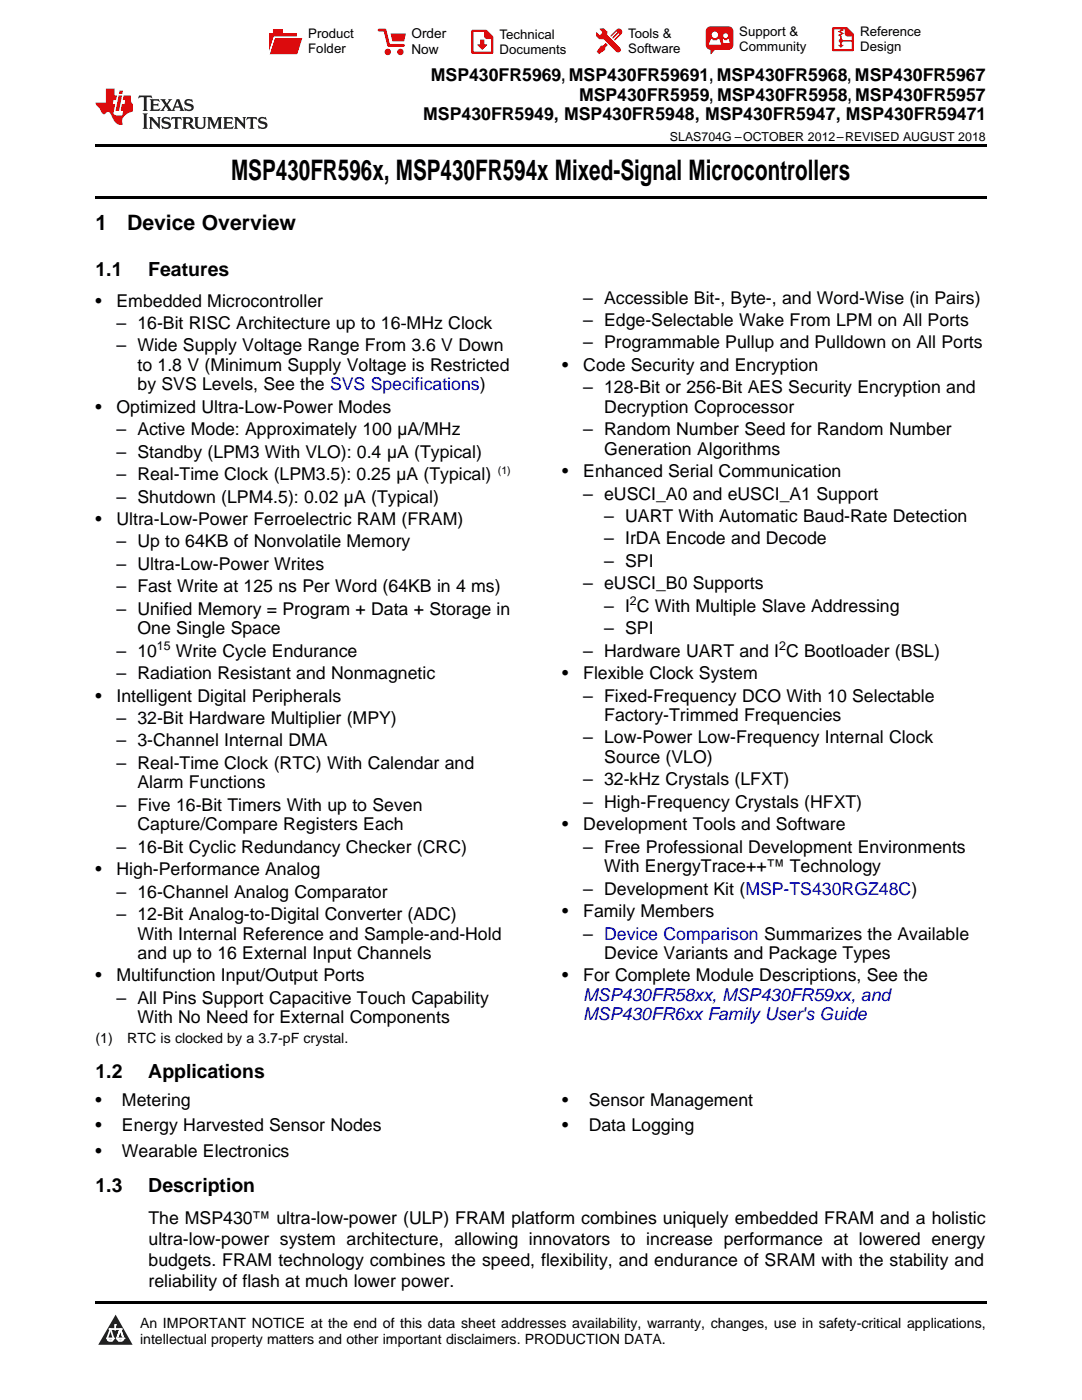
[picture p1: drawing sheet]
<svg xmlns="http://www.w3.org/2000/svg" width="216mm" height="279mm" viewBox="0 0 216 279" stroke-linecap="round" stroke-linejoin="round" font-family="sans-serif">
<defs><g id="words">
<text font-size="5.6" x="46.1" y="36">MSP430FR596x, MSP430FR594x Mixed-Signal Microcontrollers</text>
<g font-size="4.2">
<text x="19" y="45.9">1</text>
<text x="25.4" y="45.9">Device Overview</text>
</g>
<g font-size="3.9">
<text x="19" y="55.1">1.1</text>
<text x="29.6" y="55.1">Features</text>
<text x="19" y="215.2">1.2</text>
<text x="29.6" y="215.2">Applications</text>
<text x="19" y="237.9">1.3</text>
<text x="29.6" y="237.9">Description</text>
</g>
<g font-size="3.5">
<text x="86" y="16.2">MSP430FR5969, MSP430FR59691, MSP430FR5968, MSP430FR5967</text>
<text x="84.5" y="24">MSP430FR5949, MSP430FR5948, MSP430FR5947, MSP430FR59471</text>
<text x="115.5" y="20.1">MSP430FR5959, MSP430FR5958, MSP430FR5957</text>
<text x="19" y="61.2">•</text>
<text x="23.2" y="61.2">Embedded Microcontroller</text>
<text x="23.2" y="65.7">– 16-Bit RISC Architecture up to 16‑MHz Clock</text>
<text x="116.4" y="60.6">– Accessible Bit-, Byte-, and Word-Wise (in Pairs)</text>
<text x="116.4" y="65.1">– Edge-Selectable Wake From LPM on All Ports</text>
<text x="23.2" y="70.1">– Wide Supply Voltage Range From 3.6 V Down</text>
<text x="116.4" y="69.5">– Programmable Pullup and Pulldown on All Ports</text>
<text x="27.4" y="74">to 1.8 V (Minimum Supply Voltage is Restricted</text>
<text x="27.4" y="77.9">by SVS Levels, See the SVS Specifications)</text>
<text x="112.2" y="74">•</text>
<text x="116.4" y="74">Code Security and Encryption</text>
<text x="19" y="82.4">•</text>
<text x="23.2" y="82.4">Optimized Ultra-Low-Power Modes</text>
<text x="116.4" y="78.5">– 128-Bit or 256-Bit AES Security Encryption and</text>
<text x="120.6" y="82.4">Decryption Coprocessor</text>
<text x="23.2" y="86.9">– Active Mode: Approximately 100 µA/MHz</text>
<text x="116.4" y="86.9">– Random Number Seed for Random Number</text>
<text x="23.2" y="91.3">– Standby (LPM3 With VLO): 0.4 µA (Typical)</text>
<text x="23.2" y="95.8">– Real-Time Clock (LPM3.5): 0.25 µA (Typical)</text>
<text x="112.2" y="95.2">•</text>
<text x="116.4" y="95.2">Enhanced Serial Communication</text>
<text x="120.6" y="90.7">Generation Algorithms</text>
<text x="23.2" y="100.3">– Shutdown (LPM4.5): 0.02 µA (Typical)</text>
<text x="116.4" y="99.7">– eUSCI_A0 and eUSCI_A1 Support</text>
<text x="19" y="104.8">•</text>
<text x="23.2" y="104.8">Ultra-Low-Power Ferroelectric RAM (FRAM)</text>
<text x="120.6" y="104.2">– UART With Automatic Baud-Rate Detection</text>
<text x="23.2" y="109.3">– Up to 64KB of Nonvolatile Memory</text>
<text x="23.2" y="113.7">– Ultra-Low-Power Writes</text>
<text x="120.6" y="108.7">– IrDA Encode and Decode</text>
<text x="120.6" y="113.1">– SPI</text>
<text x="23.2" y="118.2">– Fast Write at 125 ns Per Word (64KB in 4 ms)</text>
<text x="116.4" y="117.6">– eUSCI_B0 Supports</text>
<text x="23.2" y="122.7">– Unified Memory = Program + Data + Storage in</text>
<text x="120.6" y="122.1">– I C With Multiple Slave Addressing</text>
<text x="23.2" y="131.1">– 10</text>
<text x="27.4" y="126.6">One Single Space</text>
<text x="35.1" y="131.1">Write Cycle Endurance</text>
<text x="116.4" y="131.1">– Hardware UART and I C Bootloader (BSL)</text>
<text x="120.6" y="126.6">– SPI</text>
<text x="23.2" y="135.5">– Radiation Resistant and Nonmagnetic</text>
<text x="112.2" y="135.5">•</text>
<text x="116.4" y="135.5">Flexible Clock System</text>
<text x="19" y="140">•</text>
<text x="23.2" y="140">Intelligent Digital Peripherals</text>
<text x="116.4" y="140">– Fixed-Frequency DCO With 10 Selectable</text>
<text x="120.6" y="143.9">Factory-Trimmed Frequencies</text>
<text x="23.2" y="144.5">– 32-Bit Hardware Multiplier (MPY)</text>
<text x="23.2" y="149">– 3-Channel Internal DMA</text>
<text x="116.4" y="148.4">– Low-Power Low-Frequency Internal Clock</text>
<text x="23.2" y="153.5">– Real-Time Clock (RTC) With Calendar and</text>
<text x="120.6" y="152.3">Source (VLO)</text>
<text x="23.2" y="161.8">– Five 16-Bit Timers With up to Seven</text>
<text x="27.4" y="157.3">Alarm Functions</text>
<text x="116.4" y="156.7">– 32-kHz Crystals (LFXT)</text>
<text x="116.4" y="161.2">– High-Frequency Crystals (HFXT)</text>
<text x="27.4" y="165.7">Capture/Compare Registers Each</text>
<text x="112.2" y="165.7">•</text>
<text x="116.4" y="165.7">Development Tools and Software</text>
<text x="23.2" y="170.2">– 16-Bit Cyclic Redundancy Checker (CRC)</text>
<text x="116.4" y="170.2">– Free Professional Development Environments</text>
<text x="19" y="174.7">•</text>
<text x="23.2" y="174.7">High-Performance Analog</text>
<text x="23.2" y="179.1">– 16-Channel Analog Comparator</text>
<text x="116.4" y="178.5">– Development Kit (MSP-TS430RGZ48C)</text>
<text x="120.6" y="174.1">With EnergyTrace++™ Technology</text>
<text x="23.2" y="183.6">– 12-Bit Analog-to-Digital Converter (ADC)</text>
<text x="112.2" y="183">•</text>
<text x="116.4" y="183">Family Members</text>
<text x="27.4" y="187.5">With Internal Reference and Sample-and-Hold</text>
<text x="27.4" y="191.4">and up to 16 External Input Channels</text>
<text x="116.4" y="187.5">– Device Comparison Summarizes the Available</text>
<text x="120.6" y="191.4">Device Variants and Package Types</text>
<text x="19" y="195.9">•</text>
<text x="23.2" y="195.9">Multifunction Input/Output Ports</text>
<text x="112.2" y="195.9">•</text>
<text x="116.4" y="195.9">For Complete Module Descriptions, See the</text>
<text x="23.2" y="200.3">– All Pins Support Capacitive Touch Capability</text>
<text x="27.4" y="204.2">With No Need for External Components</text>
<text x="19" y="220.7">•</text>
<text x="24.3" y="220.7">Metering</text>
<text x="112.2" y="220.7">•</text>
<text x="117.5" y="220.7">Sensor Management</text>
<text x="19" y="225.7">•</text>
<text x="24.3" y="225.7">Energy Harvested Sensor Nodes</text>
<text x="112.2" y="225.7">•</text>
<text x="117.5" y="225.7">Data Logging</text>
<text x="19" y="230.8">•</text>
<text x="24.3" y="230.8">Wearable Electronics</text>
<text x="29.6" y="244.2">The MSP430™ ultra-low-power (ULP) FRAM platform combines uniquely embedded FRAM and a holistic</text>
<text x="29.6" y="248.5">ultra-low-power system architecture, allowing innovators to increase performance at lowered energy</text>
<text x="29.6" y="252.7">budgets. FRAM technology combines the speed, flexibility, and endurance of SRAM with the stability and</text>
<text x="29.6" y="256.9">reliability of flash at much lower power.</text>
</g>
<g font-size="3.5" fill="#00f">
<text x="116.4" y="199.7">MSP430FR58xx, MSP430FR59xx, and</text>
<text x="116.4" y="203.6">MSP430FR6xx Family User's Guide</text>
</g>
<g font-size="2.8">
<text x="19" y="208.1">(1)</text>
<text x="25.4" y="208.1">RTC is clocked by a 3.7-pF crystal.</text>
<text x="27.9" y="265">An IMPORTANT NOTICE at the end of this data sheet addresses availability, warranty, changes, use in safety-critical applications,</text>
<text x="27.9" y="268.2">intellectual property matters and other important disclaimers. PRODUCTION DATA.</text>
</g>
<g font-size="2.7">
<text x="82.1" y="7.7">Order</text>
<text x="82.1" y="10.7">Now</text>
</g>
<g font-size="2.6">
<text x="61.5" y="7.6">Product</text>
<text x="61.5" y="10.6">Folder</text>
<text x="99.7" y="7.8">Technical</text>
<text x="99.7" y="10.8">Documents</text>
<text x="125.3" y="7.6">Tools &amp;</text>
<text x="125.3" y="10.6">Software</text>
<text x="147.5" y="7.2">Support &amp;</text>
<text x="147.5" y="10.2">Community</text>
<text x="171.6" y="7.3">Reference</text>
<text x="171.6" y="10.2">Design</text>
</g>
<g font-size="2.5">
<text x="133.7" y="28.2">SLAS704G –OCTOBER 2012–REVISED AUGUST 2018</text>
<text x="125.7" y="120.7">2</text>
<text x="31.3" y="129.6">15</text>
<text x="155.5" y="129.6">2</text>
</g>
<text font-size="2.1" x="99.3" y="94.7">(1)</text>
</g></defs>
<path d="M23.1 262.4l3.4 6h-6.9z" fill="#231f20"/>
<path d="M21.4 267.1h1.2l-.3 .5h-.3a.55 .55 0 0 1-.6-.5z" fill-rule="evenodd" fill="#fff"/>
<path d="M21.4 267.1h1.2l-.3 .5h-.3a.55 .55 0 0 1-.6-.5z" fill="none" stroke="#231f20" stroke-width=".34"/>
<path d="M21.4 267.1l1.2 .1-.3 .4h-.5z" fill="none" stroke="#fff" stroke-width=".34"/>
<path d="M23 265.3h.1" fill="none" stroke="#fff" stroke-width=".34"/>
<path d="M23 264.4v.9z" fill="#fff"/>
<path d="M23 264.4v.9z" fill="none" stroke="#fff" stroke-width=".34"/>
<circle cx="23" cy="264.4" r=".17" fill="#fff"/>
<path d="M21.9 265.2h.1" fill="none" stroke="#fff" stroke-width=".34"/>
<path d="M21.9 265.2h2.3z" fill="#fff"/>
<path d="M21.9 265.2h2.3z" fill="none" stroke="#fff" stroke-width=".34"/>
<circle cx="24.2" cy="265.2" r=".17" fill="#fff"/>
<path d="M23.3 267.1h.1" fill="none" stroke="#fff" stroke-width=".34"/>
<path d="M24 265.2l-.7 1.9z" fill="#fff"/>
<path d="M24 265.2l-.7 1.9z" fill="none" stroke="#fff" stroke-width=".34"/>
<path d="M24 265.2l.7 1.9z" fill="#fff"/>
<path d="M24 265.2l.7 1.9z" fill="none" stroke="#fff" stroke-width=".34"/>
<path d="M24.6 267.1h.1" fill="none" stroke="#fff" stroke-width=".34"/>
<circle cx="21.4" cy="267.1" r=".17" fill="#fff"/>
<path d="M22.1 265.2l-.7 1.9z" fill="#fff"/>
<path d="M22.1 265.2l-.7 1.9z" fill="none" stroke="#fff" stroke-width=".34"/>
<path d="M22.1 265.2l.5 1.9z" fill="#fff"/>
<path d="M22.1 265.2l.5 1.9z" fill="none" stroke="#fff" stroke-width=".34"/>
<circle cx="22.6" cy="267.1" r=".17" fill="#fff"/>
<path d="M23.4 267.1h1.3a.65 .65 0 0 1-.7 .5 .65 .65 0 0 1-.6-.5z" fill-rule="evenodd" fill="#fff"/>
<path d="M23.4 267.1h1.3a.65 .65 0 0 1-.7 .5 .65 .65 0 0 1-.6-.5z" fill="none" stroke="#231f20" stroke-width=".34"/>
<path d="M23.4 267.1h1.3l-.4 .5h-.6z" fill="none" stroke="#fff" stroke-width=".34"/>
<path d="M23.3 267.1h.1" fill="none" stroke="#fff" stroke-width=".34"/>
<circle cx="24.7" cy="267.1" r=".17" fill="#fff"/>
<path d="M19 39.1h177.8v.5h-177.8zM19 28.7h177.8v.5h-177.8zM19 259.7h177.8v.5h-177.8z" fill="#000"/>
<path d="M27.7 19.1l-.1 .6 .6-.3h.5v.2v2.2l-.2 .3h1l-.2-.3v-2.2v-.2h.5l.6 .3-.2-.6zM29.9 19.8l.2 .4v1.6l-.2 .3h1.9l.1-.6a1.09 1.09 0 0 1-1.3 .2v-.7h.6l.4 .2v-.6l-.2 .2h-.8v-.6l.2-.1a1.01 1.01 0 0 1 1 .3l-.1-.6zM32 19.8l.9 1.2-1 1.1h.9l-.2-.2 .5-.7 .5 .7-.3 .2h1.7l-.2-.2 .1-.4h1l.1 .4-.2 .2h1l-.3-.3-.7-2h-.5l-1 2.2-.8-1.1 .9-1.1h-.9l.2 .2-.4 .7-.4-.7 .2-.2zM35.4 20.2l.4 1h-.8zM37 19.9a.66 .66 0 0 0-.2 .8 .66 .66 0 0 0 .6 .4l.7 .2 .1 .2a.8 .8 0 0 1-.7 .4 .8 .8 0 0 1-.7-.5l.1 .7 .2-.1a.94 .94 0 0 0 1.1 .1 .94 .94 0 0 0 .4-.9 1.48 1.48 0 0 0-1.3-.6v-.4a1.1 1.1 0 0 1 1.2 .2l-.2-.6-.2 .1-.5-.1zM28.5 22.6l.2 .4v2.3l-.2 .4h1l-.2-.4v-2.3l.2-.4zM29.7 23.4l.2 .3v1.6l-.2 .4h.8l-.3-.4 .1-1.3 1.6 1.7v-2l.2-.3h-.7l.2 .2v1.1l-1.2-1.3zM32.5 23.5a.66 .66 0 0 0-.2 .7 .66 .66 0 0 0 .6 .5l.6 .1 .2 .3a.8 .8 0 0 1-.8 .4 .8 .8 0 0 1-.7-.5l.2 .7 .2-.1a.94 .94 0 0 0 1 .1 .94 .94 0 0 0 .5-1 1.47 1.47 0 0 0-1.3-.6l-.1-.3a1.1 1.1 0 0 1 1.3 .2l-.2-.6-.2 .1-.5-.2zM34.3 23.4l-.2 .6a.64 .64 0 0 1 .8-.3v1.6l-.2 .4h1l-.3-.4 .1-1.6a.66 .66 0 0 1 .8 .3l-.2-.6zM36.3 23.4l.3 .3v1.6l-.3 .4h1l-.2-.2v-.8l.5 .1 .1 .1a.8 .8 0 0 0 1.2 .7l-1-1a.62 .62 0 0 0 .6-.6 .62 .62 0 0 0-.6-.6zM37.1 23.7h.1a.48 .48 0 0 1 .6 0 .48 .48 0 0 1 .1 .6l-.2 .1-.6 .1zM38.7 23.4l.2 .2a2.29 2.29 0 0 0 .4 2 1.05 1.05 0 0 0 1.7-.7v-1.3l.2-.2h-.8l.2 .3v1.2a.61 .61 0 0 1-.6 .6 .61 .61 0 0 1-.6-.6v-1.2l.3-.3zM41.3 23.4l.3 .3v1.6l-.3 .4h.8l-.2-.4v-1.4l.8 1.8 .9-1.8v1.4l-.2 .4h.9l-.2-.4v-1.6l.2-.3h-.8l-.7 1.5-.6-1.5zM44.5 23.4l.2 .3v1.6l-.2 .4h1.9l.2-.6a1.1 1.1 0 0 1-1.4 .2v-.7h.6l.4 .2v-.7l-.2 .2h-.8v-.5l.2-.2a1.02 1.02 0 0 1 1.1 .3l-.2-.5zM46.7 23.4l.2 .3v1.6l-.2 .4h.8l-.3-.4 .1-1.3 1.6 1.7v-2l.2-.3h-.7l.2 .2v1.1l-1.2-1.3zM49.3 23.4l-.1 .6a.64 .64 0 0 1 .8-.3v1.6l-.3 .4h1l-.2-.4v-1.6a.66 .66 0 0 1 .8 .3l-.1-.6zM51.7 23.5a.66 .66 0 0 0-.2 .7 .66 .66 0 0 0 .7 .5l.6 .1 .1 .3a.8 .8 0 0 1-.7 .4 .8 .8 0 0 1-.7-.5l.1 .7 .2-.1a.94 .94 0 0 0 1.1 .1 .94 .94 0 0 0 .4-1 1.48 1.48 0 0 0-1.2-.6l-.1-.3a1.1 1.1 0 0 1 1.2 .2l-.2-.6-.1 .1-.6-.2z" fill="#231f20"/>
<path d="M21.1 17.7v2.8h-2v.3l.9 1a.96 .96 0 0 0 1 .9 .59 .59 0 0 1 .5-.3 .59 .59 0 0 1 .5 .3l.4 .8a1.61 1.61 0 0 0 2.1 1.3 1.63 1.63 0 0 1 1.1-2.2l.9-.4v-1.5a1.6 1.6 0 0 1-.4-1.6h-1.4l-.2 .9h.5l-.2 .8h-.5l-.2 1v.3h.5l-.2 .9h-.7a.74 .74 0 0 1-1-.6l.3-1.6h-.5l.2-.8h.5l.1-.9h-.4v-1.4zM23.7 19.1l-.7 3h.8l.6-3zM23.8 18.1l-.1 .7h.7l.2-.7z" fill="#ee1d23"/>
<g fill="#d60000">
<path d="M54.5 5.8h2v.8h2.7v4.2h-5.5v-4.2h.8z" fill-rule="evenodd"/>
<path d="M54.8 7.5h5.6l-1.1 3.3h-5.6z" fill-rule="evenodd"/>
</g>
<path d="M54.7 7.4h5.7l-.1 .1h-5.5l-1.1 3.3z" fill-rule="evenodd" fill="#fff"/>
<path d="M54.7 7.4h5.7l-.1 .1h-5.5l-1.1 3.3z" fill="none" stroke="#fff" stroke-width=".2"/>
<path d="M75.6 6h1.2l.7 3.1h3" fill="none" stroke="#d60000" stroke-width=".56"/>
<g fill="#d60000">
<path d="M77.9 6.7h3.1l-.4 1.5h-2.3z" fill-rule="evenodd"/>
<circle cx="77.4" cy="10.4" r=".64"/>
<circle cx="79.9" cy="10.4" r=".64"/>
</g>
<path d="M94.3 6.2h2.7l1.2 1.2v3.1h-3.9z" fill="none" stroke="#d60000" stroke-width=".44"/>
<g fill="#d60000">
<path d="M95.8 7.9h.8v1h.6l-1 1.1-.9-1v-.1h.5z" fill-rule="evenodd"/>
<path d="M96.6 6.2h.4l1.2 1.2v.4h-1.2l-.4-.4z" fill-rule="evenodd"/>
<path d="M119.7 5.7h.8l.6 .6 .1 .7 2.5 2.5-.7 .8-2.4-2.3-1.1-.2-.5-.6v-.8l.7 .6 .5-.4v-.2l-.5-.5z" fill-rule="evenodd"/>
<path d="M119.9 9.1h.5l.5-.5 .4 .4-.5 .5-.1 .4-1.2 .9-.4-.5z" fill-rule="evenodd"/>
<path d="M123 5.9a.67 .67 0 0 1 1 0 .67 .67 0 0 1 0 .9z" fill-rule="evenodd"/>
<path d="M123 5.9l1 .9-1.2 1.2h-.2v-.2l.9-.9 .1-.2h-.2l-1 1h-.2v-.2l1-1v-.2h-.2l-1 1h-.2v-.2z" fill-rule="evenodd"/>
<circle cx="123.3" cy="9.9" r=".54"/>
</g>
<path d="M121.1 6.3l-.1 .7" fill="none" stroke="#d60000" stroke-width=".2"/>
<g fill="#d60000">
<path d="M141.1 5.5l.7-.2h3.6a.95 .95 0 0 1 .9 .9v2.8a.95 .95 0 0 1-.9 .9h-3.6a.95 .95 0 0 1-1-.9v-2.8z" fill-rule="evenodd"/>
<path d="M141.8 9.9h.9l-.8 .9h-.1z" fill-rule="evenodd"/>
</g>
<g fill="#fff">
<path d="M144.3 8.6h1.3z"/>
<path d="M141.9 7.8h.2l.2 .2h.7l.2-.2h.3l.4 1.1h-2.5z" fill-rule="evenodd"/>
<path d="M144.2 7.8h.2l.2 .2h.5l.1-.2h.2l.2 .8h-1.3z" fill-rule="evenodd"/>
<circle cx="142.6" cy="6.9" r=".65"/>
<circle cx="144.8" cy="7.1" r=".48"/>
</g>
<path d="M166.2 5.6h2.8l1.2 1.3v3.1h-4z" fill="none" stroke="#d60000" stroke-width=".44"/>
<path d="M167.8 7.3v1.8M167.8 8.1h2.3" fill="none" stroke="#d60000" stroke-width=".3"/>
<g fill="#d60000">
<path d="M168.6 5.6h.4l1.2 1.3v.4h-1.1l-.5-.6z" fill-rule="evenodd"/>
<circle cx="167.8" cy="8.1" r=".42"/>
<circle cx="169.1" cy="6.7" r=".55"/>
</g>
<g fill="#d60000">
<path d="M167.2 9h1.2l-.6 .5z"/>
<path d="M167.5 5.8h.6l.3 .2-.6 .3 .6 .4-.7 .3 .2 .3h-.2l-.5-.3 .6-.3-.6-.4 .6-.3z"/>
</g>
<use href="#words"/>
</svg>
